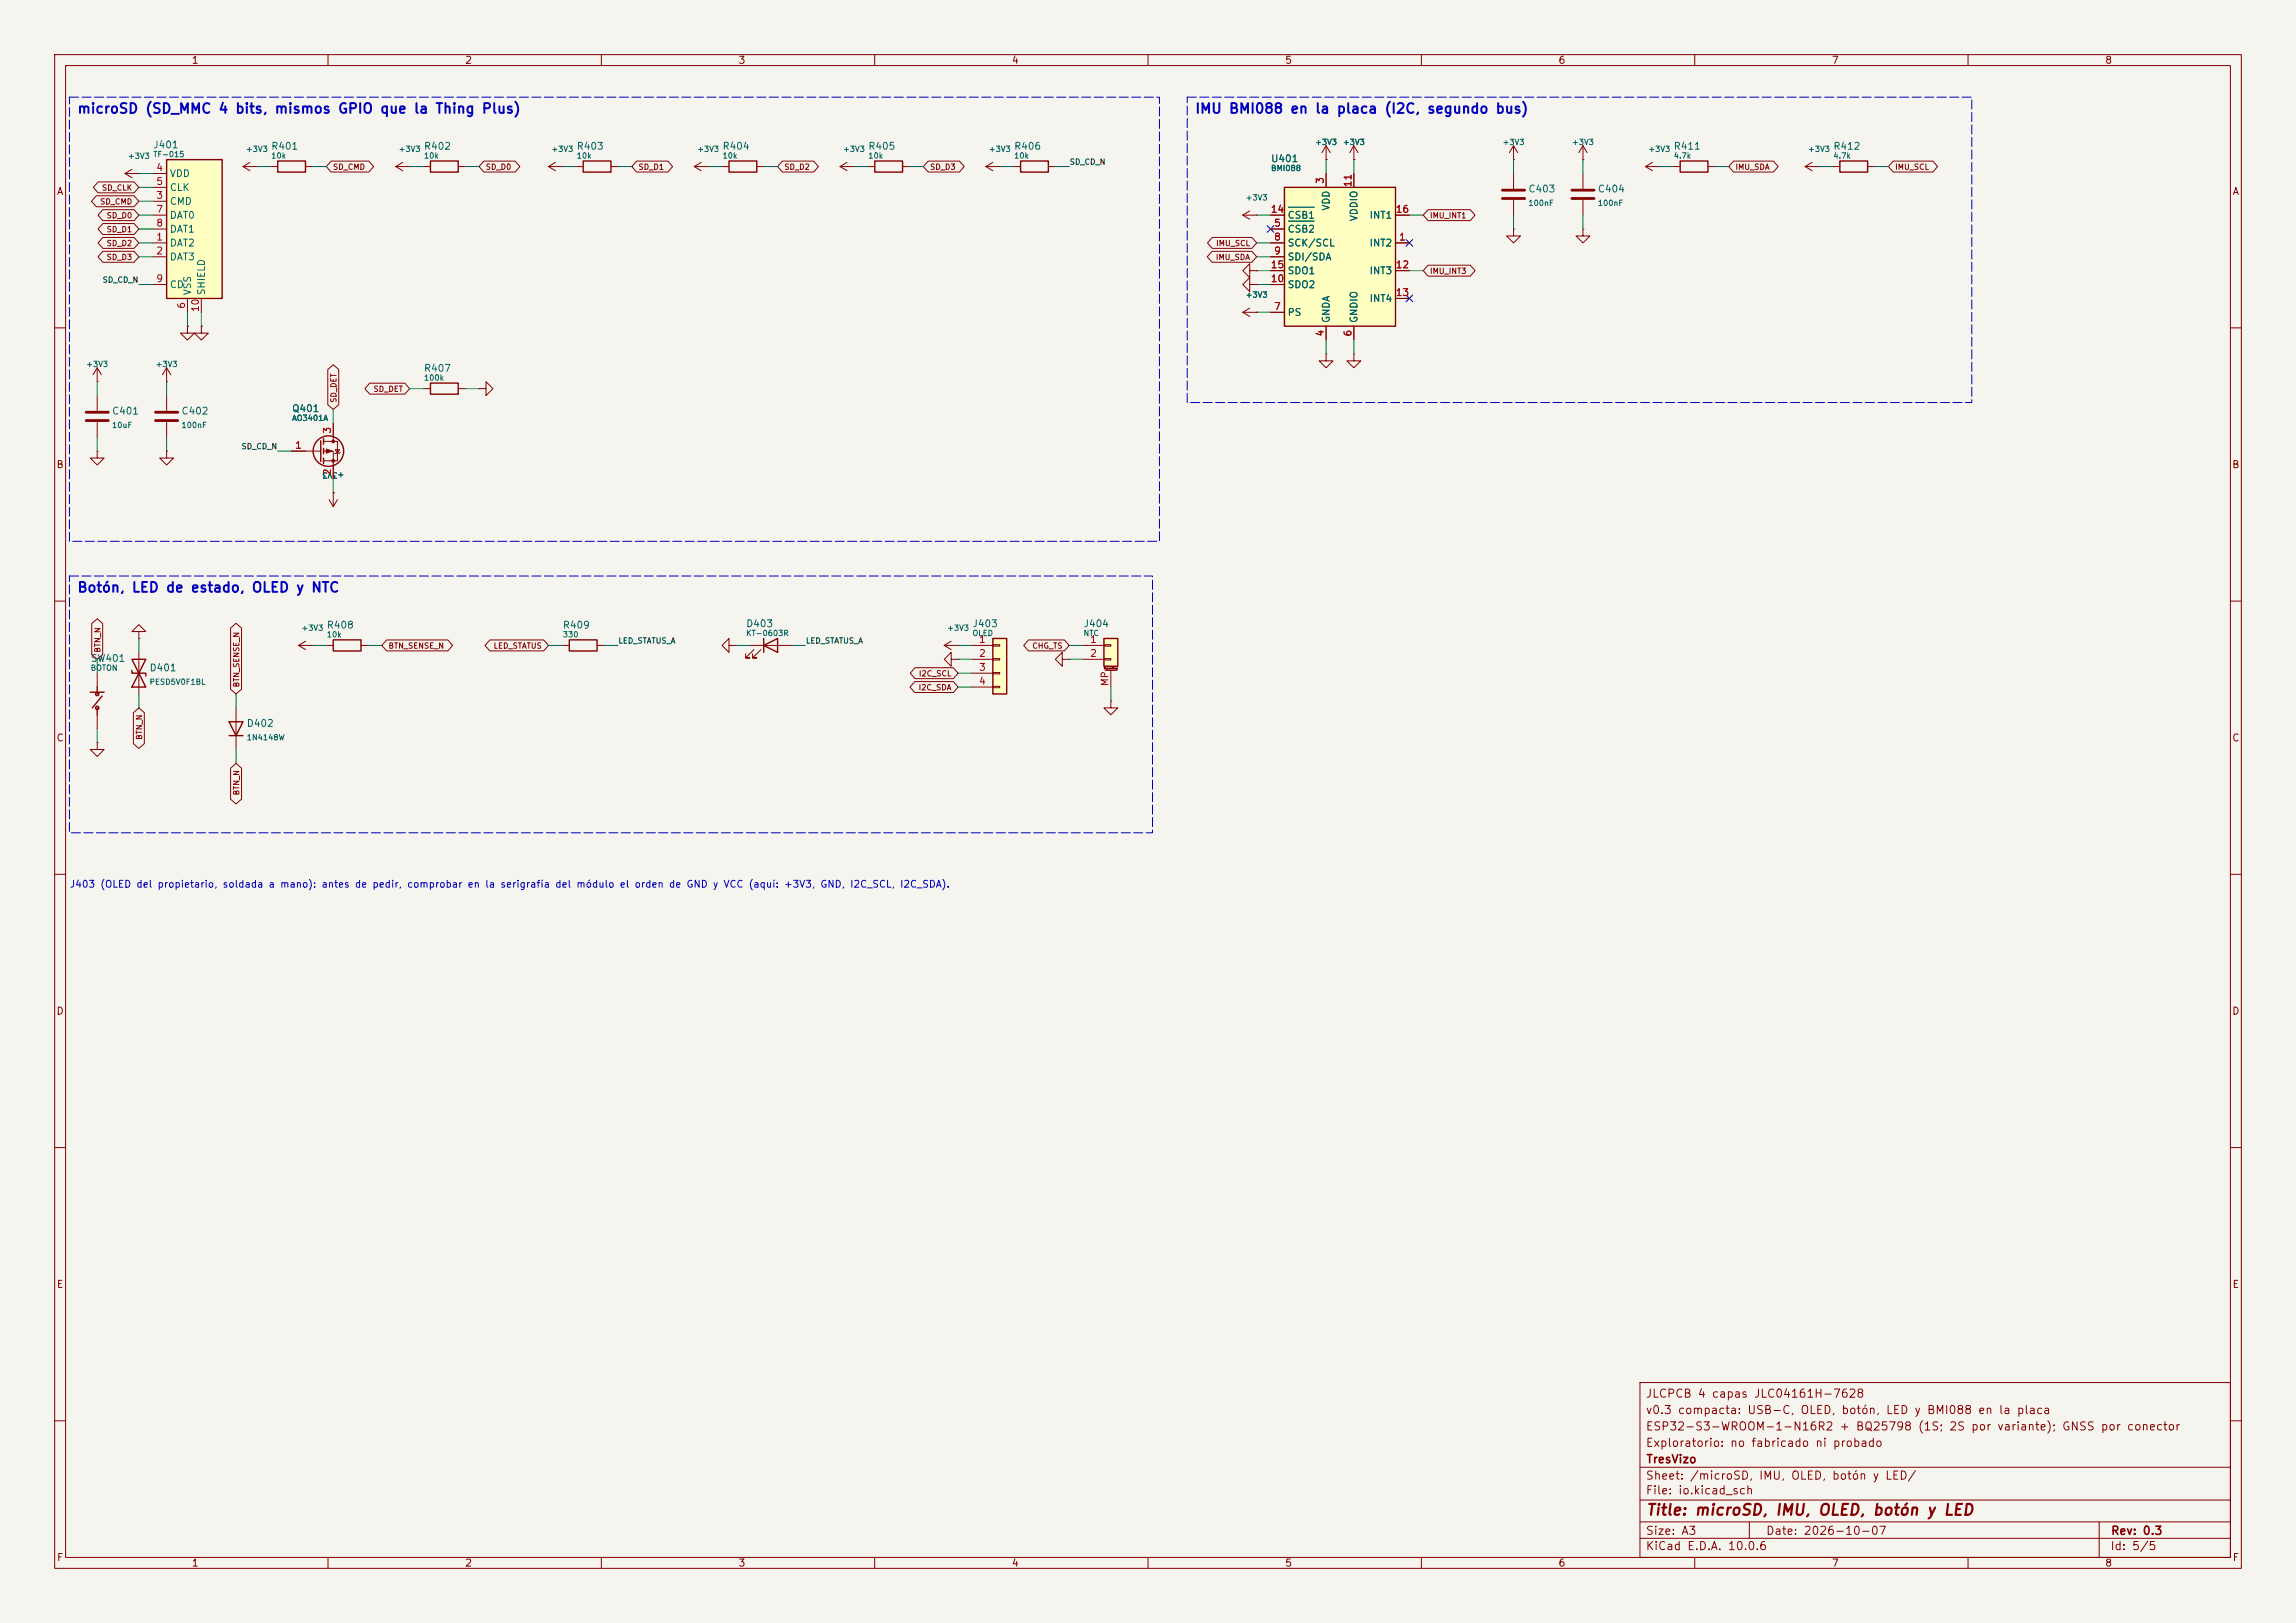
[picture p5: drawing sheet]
<svg xmlns="http://www.w3.org/2000/svg" width="420mm" height="297mm" viewBox="0 0 420 297" stroke-linecap="round" stroke-linejoin="round" font-family="sans-serif">
<defs><g id="words">
<text font-size="2" fill="#840000" x="301" y="277.8">Title: microSD, IMU, OLED, botón y LED</text>
<g font-size="1.8" fill="#0000c2">
<text x="14" y="21.2">microSD (SD_MMC 4 bits, mismos GPIO que la Thing Plus)</text>
<text x="218.5" y="21.2">IMU BMI088 en la placa (I2C, segundo bus)</text>
<text x="14" y="108.8">Botón, LED de estado, OLED y NTC</text>
</g>
<g font-size="1.5" fill="#840000">
<text x="300.9" y="256.1">JLCPCB 4 capas JLC04161H-7628</text>
<text x="300.9" y="262.1">ESP32-S3-WROOM-1-N16R2 + BQ25798 (1S; 2S por variante); GNSS por conector</text>
<text x="300.9" y="259.1">v0.3 compacta: USB-C, OLED, botón, LED y BMI088 en la placa</text>
<text x="300.9" y="265.1">Exploratorio: no fabricado ni probado</text>
<text x="301" y="268.1">TresVizo</text>
<text x="300.9" y="273.8">File: io.kicad_sch</text>
<text x="300.9" y="271.1">Sheet: /microSD, IMU, OLED, botón y LED/</text>
<text x="300.9" y="281.2">Size: A3</text>
<text x="322.9" y="281.2">Date: 2026-10-07</text>
<text x="386" y="281.2">Rev: 0.3</text>
<text x="300.9" y="284">KiCad E.D.A. 10.0.6</text>
<text x="385.9" y="284">Id: 5/5</text>
</g>
<g font-size="1.3" fill="#840000">
<text x="35" y="12">1</text>
<text x="85" y="12">2</text>
<text x="135" y="12">3</text>
<text x="185" y="12">4</text>
<text x="235" y="12">5</text>
<text x="285" y="12">6</text>
<text x="335" y="12">7</text>
<text x="385" y="12">8</text>
<text x="10.3" y="36">A</text>
<text x="408.3" y="36">A</text>
<text x="10.2" y="86">B</text>
<text x="408.2" y="86">B</text>
<text x="10.2" y="136">C</text>
<text x="408.2" y="136">C</text>
<text x="10.2" y="186">D</text>
<text x="408.2" y="186">D</text>
<text x="10.3" y="236">E</text>
<text x="408.3" y="236">E</text>
<text x="10.3" y="286">F</text>
<text x="35" y="287">1</text>
<text x="85" y="287">2</text>
<text x="135" y="287">3</text>
<text x="185" y="287">4</text>
<text x="235" y="287">5</text>
<text x="285" y="287">6</text>
<text x="335" y="287">7</text>
<text x="385" y="287">8</text>
<text x="408.3" y="286">F</text>
</g>
<g font-size="1.3" fill="#006464">
<text x="27.9" y="27.4">J401</text>
<text x="49.5" y="27.7">R401</text>
<text x="77.5" y="27.7">R402</text>
<text x="105.4" y="27.7">R403</text>
<text x="132.1" y="27.7">R404</text>
<text x="158.7" y="27.7">R405</text>
<text x="185.4" y="27.7">R406</text>
<text x="232.4" y="30">U401</text>
<text x="306.1" y="27.7">R411</text>
<text x="335.3" y="27.7">R412</text>
<text x="31" y="32.7">VDD</text>
<text x="31" y="35.3">CLK</text>
<text x="279.5" y="35.5">C403</text>
<text x="292.2" y="35.5">C404</text>
<text x="31" y="37.8">CMD</text>
<text x="31" y="40.3">DAT0</text>
<text x="235.4" y="40.3">CSB1</text>
<text x="243.5" y="38.7" transform="rotate(-90 243.5 38.7)">VDD</text>
<text x="248.6" y="40.6" transform="rotate(-90 248.6 40.6)">VDDIO</text>
<text x="250.4" y="40.3">INT1</text>
<text x="31" y="45.4">DAT2</text>
<text x="31" y="48">DAT3</text>
<text x="31" y="42.9">DAT1</text>
<text x="235.4" y="42.9">CSB2</text>
<text x="235.4" y="45.4">SCK/SCL</text>
<text x="235.4" y="48">SDI/SDA</text>
<text x="250.4" y="45.4">INT2</text>
<text x="31" y="53">CD</text>
<text x="235.4" y="53">SDO2</text>
<text x="235.4" y="50.5">SDO1</text>
<text x="250.4" y="50.5">INT3</text>
<text x="35.3" y="54.1" transform="rotate(-90 35.3 54.1)">VSS</text>
<text x="37.8" y="54.1" transform="rotate(-90 37.8 54.1)">SHIELD</text>
<text x="235.4" y="58.1">PS</text>
<text x="243.5" y="59.2" transform="rotate(-90 243.5 59.2)">GNDA</text>
<text x="248.6" y="59.2" transform="rotate(-90 248.6 59.2)">GNDIO</text>
<text x="250.4" y="55.6">INT4</text>
<text x="77.5" y="68.3">R407</text>
<text x="20.4" y="76.2">C401</text>
<text x="33.1" y="76.2">C402</text>
<text x="53.3" y="75.7">Q401</text>
<text x="59.7" y="115.3">R408</text>
<text x="102.9" y="115.3">R409</text>
<text x="136.4" y="115.1">D403</text>
<text x="177.8" y="115.1">J403</text>
<text x="198.1" y="115.1">J404</text>
<text x="16.5" y="121.4">SW401</text>
<text x="27.3" y="123.2">D401</text>
<text x="45" y="133.3">D402</text>
</g>
<g font-size="1.3" fill="#a90000">
<text x="28.5" y="31.6">4</text>
<text x="28.5" y="34.2">5</text>
<text x="242.4" y="33.8" transform="rotate(-90 242.4 33.8)">3</text>
<text x="247.5" y="34.4" transform="rotate(-90 247.5 34.4)">11</text>
<text x="28.5" y="36.7">3</text>
<text x="28.5" y="39.2">7</text>
<text x="28.5" y="41.8">8</text>
<text x="232.3" y="39.2">14</text>
<text x="232.9" y="41.8">5</text>
<text x="255.2" y="39.2">16</text>
<text x="28.5" y="44.3">1</text>
<text x="28.5" y="46.9">2</text>
<text x="232.9" y="44.3">8</text>
<text x="232.9" y="46.9">9</text>
<text x="255.8" y="44.3">1</text>
<text x="28.5" y="51.9">9</text>
<text x="232.3" y="51.9">10</text>
<text x="232.3" y="49.4">15</text>
<text x="255.2" y="49.4">12</text>
<text x="34.2" y="56.6" transform="rotate(-90 34.2 56.6)">6</text>
<text x="36.7" y="57.2" transform="rotate(-90 36.7 57.2)">10</text>
<text x="232.9" y="57">7</text>
<text x="255.2" y="54.5">13</text>
<text x="242.4" y="61.7" transform="rotate(-90 242.4 61.7)">4</text>
<text x="247.5" y="61.7" transform="rotate(-90 247.5 61.7)">6</text>
<text x="53.9" y="82.4">1</text>
<text x="60.8" y="79.5" transform="rotate(-90 60.8 79.5)">3</text>
<text x="60.8" y="87.1" transform="rotate(-90 60.8 87.1)">2</text>
<text x="179" y="118">1</text>
<text x="199.3" y="118">1</text>
<text x="179" y="120.5">2</text>
<text x="179" y="123.1">3</text>
<text x="179" y="125.6">4</text>
<text x="199.3" y="120.5">2</text>
<text x="203.1" y="125.7" transform="rotate(-90 203.1 125.7)">MP</text>
</g>
<text font-size="1.3" fill="#0000c2" x="12.7" y="162.7">J403 (OLED del propietario, soldada a mano): antes de pedir, comprobar en la serigrafía del módulo el orden de GND y VCC (aquí: +3V3, GND, I2C_SCL, I2C_SDA).</text>
<g font-size="1" fill="#006464">
<text x="23.3" y="29.3">+3V3</text>
<text x="27.9" y="29">TF-015</text>
<text x="44.9" y="28">+3V3</text>
<text x="49.5" y="29.3">10k</text>
<text x="72.8" y="28">+3V3</text>
<text x="77.5" y="29.3">10k</text>
<text x="100.8" y="28">+3V3</text>
<text x="105.4" y="29.3">10k</text>
<text x="127.4" y="28">+3V3</text>
<text x="132.1" y="29.3">10k</text>
<text x="154.1" y="28">+3V3</text>
<text x="158.7" y="29.3">10k</text>
<text x="180.8" y="28">+3V3</text>
<text x="185.4" y="29.3">10k</text>
<text x="240.5" y="26.8">+3V3</text>
<text x="245.5" y="26.8">+3V3</text>
<text x="274.8" y="26.8">+3V3</text>
<text x="287.5" y="26.8">+3V3</text>
<text x="301.4" y="28">+3V3</text>
<text x="306.1" y="29.3">4.7k</text>
<text x="330.6" y="28">+3V3</text>
<text x="335.3" y="29.3">4.7k</text>
<text x="232.4" y="31.5">BMI088</text>
<text x="227.8" y="36.9">+3V3</text>
<text x="279.5" y="37.9">100nF</text>
<text x="292.2" y="37.9">100nF</text>
<text x="227.8" y="54.7">+3V3</text>
<text x="15.7" y="67.4">+3V3</text>
<text x="28.4" y="67.4">+3V3</text>
<text x="77.5" y="69.9">100k</text>
<text x="53.3" y="77.3">AO3401A</text>
<text x="20.4" y="78.6">10uF</text>
<text x="33.1" y="78.6">100nF</text>
<text x="63.1" y="86.2" transform="rotate(-180 63.1 86.2)">+3V3</text>
<text x="55" y="115.7">+3V3</text>
<text x="59.7" y="116.9">10k</text>
<text x="102.9" y="116.9">330</text>
<text x="136.4" y="116.6">KT-0603R</text>
<text x="173.2" y="115.7">+3V3</text>
<text x="177.8" y="116.6">OLED</text>
<text x="198.1" y="116.6">NTC</text>
<text x="16.5" y="123">BOTON</text>
<text x="27.3" y="125.5">PESD5V0F1BL</text>
<text x="45" y="135.7">1N4148W</text>
</g>
<g font-size="1" fill="#840000">
<text x="18.6" y="35.1">SD_CLK</text>
<text x="60.8" y="31.3">SD_CMD</text>
<text x="88.8" y="31.3">SD_D0</text>
<text x="116.7" y="31.3">SD_D1</text>
<text x="143.4" y="31.3">SD_D2</text>
<text x="170" y="31.3">SD_D3</text>
<text x="317.4" y="31.3">IMU_SDA</text>
<text x="346.6" y="31.3">IMU_SCL</text>
<text x="18.2" y="37.7">SD_CMD</text>
<text x="19.4" y="40.2">SD_D0</text>
<text x="261.5" y="40.2">IMU_INT1</text>
<text x="19.4" y="45.3">SD_D2</text>
<text x="19.4" y="47.8">SD_D3</text>
<text x="19.4" y="42.7">SD_D1</text>
<text x="222.3" y="47.8">IMU_SDA</text>
<text x="222.4" y="45.3">IMU_SCL</text>
<text x="261.5" y="50.4">IMU_INT3</text>
<text x="68.2" y="71.9">SD_DET</text>
<text x="61.8" y="73.8" transform="rotate(-90 61.8 73.8)">SD_DET</text>
<text x="18.6" y="119.5" transform="rotate(-90 18.6 119.5)">BTN_N</text>
<text x="71" y="118.9">BTN_SENSE_N</text>
<text x="90.2" y="118.9">LED_STATUS</text>
<text x="188.7" y="118.9">CHG_TS</text>
<text x="44" y="125.9" transform="rotate(-90 44 125.9)">BTN_SENSE_N</text>
<text x="168" y="124">I2C_SCL</text>
<text x="167.9" y="126.6">I2C_SDA</text>
<text x="26.2" y="135.5" transform="rotate(-90 26.2 135.5)">BTN_N</text>
<text x="44" y="145.6" transform="rotate(-90 44 145.6)">BTN_N</text>
</g>
<g font-size="1" fill="#0f0f0f">
<text x="195.6" y="30.4">SD_CD_N</text>
<text x="18.7" y="52">SD_CD_N</text>
<text x="44.1" y="82.4">SD_CD_N</text>
<text x="113" y="118">LED_STATUS_A</text>
<text x="147.3" y="118">LED_STATUS_A</text>
</g>
<text font-size=".4" fill="#840000" x="201.9" y="122.6">Mounting</text>
</g></defs>
<path d="M0 0h420v297h-420z" fill="#f5f4ef" stroke="#f5f4ef" stroke-width=".18"/>
<g fill="none" stroke="#840000" stroke-width=".18">
<path d="M10 10h400v277h-400zM12 12h396v273h-396zM60 10v2M110 10v2M160 10v2M210 10v2M260 10v2M310 10v2M360 10v2M100.3 30.5h2.6M100.3 30.5l1.3 .7M101.6 29.7l-1.3 .8"/>
<path d="M102.9 30.5h.1M105.4 30.5h1.3M111.8 30.5h1.2M153.7 30.5h2.5M153.7 30.5l1.2 .7M154.9 29.7l-1.2 .8M156.2 30.5h.1M158.7 30.5h1.3M165.1 30.5h1.3M185.4 30.5h1.3M191.8 30.5h1.2M227.3 57.2l1.3 .7"/>
<path d="M227.3 57.2h2.6M228.6 49.5v-1.2l-1.3 1.2 1.3 1.3v-1.3h1.3M228.6 52.1v-1.3l-1.3 1.3 1.3 1.2v-1.2h1.3M228.6 56.4l-1.3 .8M229.9 57.2h.1M229.9 49.5h.1M229.9 52.1h.1M10 60h2M77.5 71.1h1.2M83.8 71.1h1.3M242.6 64.8v1.2h1.2l-1.2 1.3-1.3-1.3h1.3M242.6 64.8h.1"/>
<path d="M247.6 64.8v1.2h1.3l-1.3 1.3-1.2-1.3h1.2M247.6 64.8h.1M408 60h2M10 110h2M133.3 118.1v-1.3l-1.2 1.3 1.2 1.3v-1.3h1.3M134.6 118.1h.1M172.7 118.1l1.3 .8M172.7 118.1h2.6M174 117.3l-1.3 .8M175.3 118.1h.1M408 110h2M10 160h2"/>
<path d="M408 160h2M10 210h2M408 210h2M300 253h108v32h-108zM10 260h2M300 278.5h108M300 274.5h108M300 268.5h108M320 278.5v3M384 278.5v6.5M408 260h2M60 285v2"/>
<path d="M110 285v2M160 285v2M210 285v2M260 285v2M300 281.5h108M310 285v2M360 285v2"/>
</g>
<path d="M106.7 29.5h5.1v2h-5.1zM160 29.5h5.1v2h-5.1zM186.7 29.5h5.1v2h-5.1zM78.7 70.1h5.1v2h-5.1z" fill="none" stroke="#840000" stroke-width=".25"/>
<path d="M201.9 116.8h2.6v5.1h-2.6z" fill="#ffffc2"/>
<path d="M104.1 117.1h5.1v2h-5.1zM139.7 118.1l2.5-1.3v2.6zM139.7 116.8v2.6M201.9 116.8h2.6v5.1h-2.6z" fill="none" stroke="#840000" stroke-width=".25"/>
<g fill="none" stroke="#840000" stroke-width=".18">
<path d="M227.3 39.4l1.3 .7M227.3 39.4h2.6M228.6 38.6l-1.3 .8M229.9 39.4h.1M102.9 118.1h1.2M109.2 118.1h1.3M137.2 118.1h7.6M137.9 118.9l-1.5 1.5h.8h-.8v-.8M139.2 118.9l-1.5 1.5h.7h-.7v-.8M198.1 118.1h3.8M201.9 118h1.3v.2h-1.3zM174 120.7v-1.3l-1.3 1.3 1.3 1.2v-1.2h1.3"/>
<path d="M175.3 120.7h.1M194.3 120.7v-1.3l-1.3 1.3 1.3 1.2v-1.2h1.3M195.6 120.7h.1M198.1 120.7h3.8M201.9 120.5h1.3v.3h-1.3zM202.2 122.7h2M203.2 128.3v1.2h1.3l-1.3 1.3-1.3-1.3h1.3M203.2 128.3h.1M203.2 122.7v3"/>
</g>
<path d="M181.6 116.8h2.5v10.2h-2.5z" fill="#ffffc2"/>
<path d="M50.8 29.5h5.1v2h-5.1zM307.3 29.5h5.1v2h-5.1zM336.5 29.5h5.1v2h-5.1zM181.6 116.8h2.5v10.2h-2.5zM41.9 132.1h2.5l-1.2 2.5zM41.9 134.6h2.5" fill="none" stroke="#840000" stroke-width=".25"/>
<g fill="none" stroke="#840000" stroke-width=".18">
<path d="M22.9 31.8l1.2 .7M22.9 31.8h2.5M24.1 31l-1.2 .8M25.4 31.8h.1M44.4 30.5h2.6M44.4 30.5l1.3 .7M45.7 29.7l-1.3 .8M47 30.5h.1M49.5 30.5h1.3M55.9 30.5h1.2M242.6 29.2h.1M242.6 26.7l-.8 1.2"/>
<path d="M242.6 26.7l.7 1.2M242.6 26.7v2.5M247.6 29.2h.1M247.6 26.7l-.7 1.2M247.6 26.7l.8 1.2M247.6 26.7v2.5M276.9 29.2h.1M276.9 26.7l-.8 1.2M276.9 26.7l.7 1.2M276.9 26.7v2.5M276.9 31.8v2.7M276.9 36.6v2.8"/>
<path d="M289.6 29.2h.1M289.6 26.7v2.5M289.6 31.8v2.7M289.6 36.6v2.8M289.6 26.7l-.8 1.2M289.6 26.7l.7 1.2M301 30.5h2.5M301 30.5l1.3 .7M302.3 29.7l-1.3 .8M303.5 30.5h.1M306.1 30.5h1.2M312.4 30.5h1.3"/>
<path d="M330.2 30.5l1.3 .7M330.2 30.5h2.5M331.5 29.7l-1.3 .8M332.7 30.5h.1M335.3 30.5h1.2M341.6 30.5h1.3M276.9 41.9v1.3h1.2l-1.2 1.3-1.3-1.3h1.3M276.9 41.9h.1M289.6 41.9v1.3h1.2l-1.2 1.3-1.3-1.3h1.3M289.6 41.9h.1M177.8 118.1h3.8M181.6 118h1.3v.2h-1.3z"/>
<path d="M17.8 135.9v1.3h1.2l-1.2 1.2-1.3-1.2h1.3M17.8 135.9h.1M43.2 129.5v7.7M177.8 120.7h3.8M177.8 123.2h3.8M177.8 125.7h3.8M181.6 120.5h1.3v.3h-1.3zM181.6 123.1h1.3v.2h-1.3zM181.6 125.6h1.3v.3h-1.3z"/>
</g>
<path d="M274.8 34.8h4.1M274.8 36.3h4.1M287.5 34.8h4.1M287.5 36.3h4.1" fill="none" stroke="#840000" stroke-width=".51"/>
<path d="M30.5 29.2h10.1v25.4h-10.1z" fill="#ffffc2"/>
<path d="M30.5 29.2h10.1v25.4h-10.1z" fill="none" stroke="#840000" stroke-width=".25"/>
<path d="M27.9 36.8h2.6M27.9 31.8h2.6M27.9 34.3h2.6M27.9 39.4h2.6M27.9 44.5h2.6M27.9 47h2.6M27.9 41.9h2.6M27.9 52.1h2.6M34.3 54.6v2.6M36.8 54.6v2.6" fill="none" stroke="#840000" stroke-width=".18"/>
<path d="M234.9 34.3h20.4v25.4h-20.4z" fill="#ffffc2"/>
<g fill="none" stroke="#840000" stroke-width=".25">
<path d="M78.7 29.5h5.1v2h-5.1zM133.3 29.5h5.1v2h-5.1zM234.9 34.3h20.4v25.4h-20.4zM58.7 80.6v3.9M59.2 80.3v1M59.2 82v1.1M59.2 83.8v1M61 117.1h5v2h-5zM16.5 126.7h2.5M17.8 125.7v1.3M17.8 129.5v1.3M18.7 127.4l-1.8 2.1"/>
<path d="M24.1 120.7h2.6l-2.6 5h2.6zM24.1 122.7v.5h2.6v.5"/>
<circle cx="60.1" cy="82.5" r="2.79"/>
<circle cx="17.8" cy="129.5" r=".3"/>
<circle cx="17.8" cy="127" r=".3"/>
</g>
<g fill="none" stroke="#840000" stroke-width=".18">
<path d="M17.6 35.8h6.9l.9 1-.9 1h-6.9l-.9-1zM18 33.3h6.5l.9 1-.9 1h-6.5l-.9-1zM18.8 38.4h5.7l.9 1-.9 1h-5.7l-.9-1zM60.6 29.5h6.9l.8 1-.8 1h-6.9l-.9-1zM72.4 30.5h2.5M72.4 30.5l1.3 .7M73.7 29.7l-1.3 .8M74.9 30.5h.1M77.5 30.5h1.2M83.8 30.5h1.3M88.5 29.5h5.7l.9 1-.9 1h-5.7l-.9-1zM116.4 29.5h5.8l.8 1-.8 1h-5.8l-.8-1z"/>
<path d="M127 30.5h2.5M127 30.5l1.3 .7M128.3 29.7l-1.3 .8M129.5 30.5h.1M132.1 30.5h1.2M138.4 30.5h1.3M143.1 29.5h5.7l.9 1-.9 1h-5.7l-.9-1zM169.8 29.5h5.7l.9 1-.9 1h-5.7l-.9-1zM180.3 30.5l1.3 .7M180.3 30.5h2.6M181.6 29.7l-1.3 .8M182.9 30.5h.1"/>
<path d="M232.4 39.4h2.5M242.6 29.2h.1M242.6 31.8v2.5M247.6 29.2h.1M247.6 31.8v2.5M255.3 39.4h2.5M261.2 38.4h7.7l.9 1-.9 1h-7.7l-.9-1zM317.1 29.5h7.3l.9 1-.9 1h-7.3l-.9-1zM346.3 29.5h7.3l.8 1-.8 1h-7.3l-.9-1zM18.8 43.4h5.7l.9 1.1-.9 1h-5.7l-.9-1zM18.8 46h5.7l.9 1-.9 1h-5.7l-.9-1zM18.8 40.9h5.7l.9 1-.9 1h-5.7l-.9-1z"/>
<path d="M34.3 59.7v1.3h1.3l-1.3 1.2-1.3-1.2h1.3M34.3 59.7h.1M36.8 59.7v1.3h1.3l-1.3 1.2-1.2-1.2h1.2M36.8 59.7h.1M221.7 46h7.3l.9 1-.9 1h-7.3l-.9-1zM221.8 43.4h7.2l.9 1.1-.9 1h-7.2l-.9-1zM229.9 57.2h.1M229.9 49.5h.1M229.9 52.1h.1M232.4 44.5h2.5M232.4 41.9h2.5M232.4 57.2h2.5"/>
<path d="M232.4 47h2.5M232.4 52.1h2.5M232.4 49.5h2.5M242.6 59.7v2.5M247.6 59.7v2.5M255.3 44.5h2.5M255.3 49.5h2.5M255.3 54.6h2.5M261.2 48.5h7.7l.9 1-.9 1h-7.7l-.9-1zM17.8 69.9h.1M17.8 67.3v2.6M17.8 72.4v2.8"/>
<path d="M17.8 77.2v2.8M17.8 67.3l-.8 1.3M17.8 67.3l.7 1.3M30.5 69.9h.1M30.5 67.3l-.8 1.3M30.5 67.3l.7 1.3M30.5 67.3v2.6M30.5 72.4v2.8M30.5 77.2v2.8M60 67.6l1-.9 1 .9v6.5l-1 .8-1-.8zM61 77.5v3.3M67.6 70.1h6.5l.8 1-.8 1h-6.5l-.9-1z"/>
<path d="M87.6 71.1h1.3v-1.2l1.3 1.2-1.3 1.3v-1.3M87.6 71.1h.1M17.8 82.6v1.2h1.2l-1.2 1.3-1.3-1.3h1.3M17.8 82.6h.1M30.5 82.6v1.2h1.2l-1.2 1.3-1.3-1.3h1.3M30.5 82.6h.1M53.3 82.6h5.4M59.2 80.8h2.5v3.5h-2.5M59.2 82.6h1.8v5M60.2 91.4l.8 1.3M61 90.2h.1M61 90.2v2.5"/>
<path d="M61.3 82.3h.8l-.4 .6zM61.7 91.4l-.7 1.3M62.2 82.8l-.1 .1h-.8l-.1 .2M16.8 114.1l1-.9 1 .9v5.7l-1 .9-1-.9zM25.4 115.6h1.3l-1.3-1.3-1.3 1.3h1.3v1.2M25.4 116.8h.1M25.4 119.4v7.6M42.2 114.9l1-.8 1 .8v11.2l-1 .9-1-.9zM54.6 118.1h2.5M54.6 118.1l1.3 .8M55.9 117.3l-1.3 .8M57.1 118.1h.1"/>
<path d="M59.7 118.1h1.3M66 118.1h1.3M70.7 117.1h11.2l.9 1-.9 1h-11.2l-.9-1zM89.6 117.1h9.9l.8 1-.8 1h-9.9l-.9-1zM188.1 117.1h6.6l.9 1-.9 1h-6.6l-.8-1zM17.8 123.2v2.5M17.8 130.8v2.6M24.4 130.4l1-.9 1 .9v5.7l-1 .9-1-.9zM167.3 124.7h7.1l.9 1-.9 1h-7.1l-.8-1zM167.4 122.2h7l.9 1-.9 1h-7l-.9-1zM42.2 140.6l1-.9 1 .9v5.6l-1 .9-1-.9z"/>
</g>
<path d="M235.7 37.9h4.7M235.7 40.5h4.7" fill="none" stroke="#006464" stroke-width=".18"/>
<path d="M15.7 75.4h4.1M15.7 77h4.1M28.4 75.4h4.1M28.4 77h4.1" fill="none" stroke="#840000" stroke-width=".51"/>
<g fill="#840000" stroke="#840000" stroke-width=".18">
<path d="M59.7 82.2l1 .4-1 .3z"/>
<circle cx="61" cy="80.8" r=".25"/>
<circle cx="61" cy="84.3" r=".25"/>
</g>
<g fill="none" stroke="#009600" stroke-width=".18">
<path d="M25.4 34.3h2.5M25.4 36.8h2.5M25.4 31.8h2.5M25.4 39.4h2.5M47 30.5h2.5M57.1 30.5h2.6M74.9 30.5h2.6M85.1 30.5h2.5M102.9 30.5h2.5M113 30.5h2.6M129.5 30.5h2.6M139.7 30.5h2.5"/>
<path d="M156.2 30.5h2.5M166.4 30.5h2.5M182.9 30.5h2.5M193 30.5h2.6M229.9 39.4h2.5M242.6 29.2v2.6M247.6 29.2v2.6M257.8 39.4h2.5M276.9 29.2v2.6M276.9 39.4v2.5M289.6 29.2v2.6M289.6 39.4v2.5"/>
<path d="M303.5 30.5h2.6M313.7 30.5h2.5M332.7 30.5h2.6M342.9 30.5h2.5M25.4 52.1h2.5M25.4 47h2.5M25.4 44.5h2.5M25.4 41.9h2.5M34.3 57.2v2.5M36.8 57.2v2.5M229.9 49.5h2.5M229.9 52.1h2.5"/>
<path d="M229.9 47h2.5M229.9 44.5h2.5M229.9 57.2h2.5M257.8 49.5h2.5M17.8 69.9v2.5M30.5 69.9v2.5M61 74.9v2.6M74.9 71.1h2.6M85.1 71.1h2.5M242.6 62.2v2.6M247.6 62.2v2.6M17.8 80v2.6"/>
<path d="M30.5 80v2.6M50.8 82.6h2.5M61 87.6v2.6M25.4 116.8v2.6M57.1 118.1h2.6M67.3 118.1h2.5M100.3 118.1h2.6M110.5 118.1h2.5M134.6 118.1h2.6M144.8 118.1h2.5M175.3 118.1h2.5M195.6 118.1h2.5"/>
<path d="M17.8 120.7v2.5M17.8 133.4v2.5M25.4 127v2.5M43.2 127v2.5M43.2 137.2v2.5M175.3 120.7h2.5M175.3 125.7h2.5M175.3 123.2h2.5M195.6 120.7h2.5M203.2 125.7v2.6"/>
</g>
<path d="M231.8 41.3l1.2 1.2M233 41.3l-1.2 1.2M257.2 43.8l1.2 1.3M257.2 54l1.2 1.2M258.4 43.8l-1.2 1.3M258.4 54l-1.2 1.2" fill="none" stroke="#000084" stroke-width=".18"/>
<path d="M12.7 17.8h199.4v81.3h-199.4zM217.2 17.8h143.5v55.9h-143.5zM12.7 105.4h198.1v47h-198.1z" fill="none" stroke="#0000c2" stroke-width=".18" stroke-dasharray="1.7 .6"/>
<use href="#words"/>
</svg>
